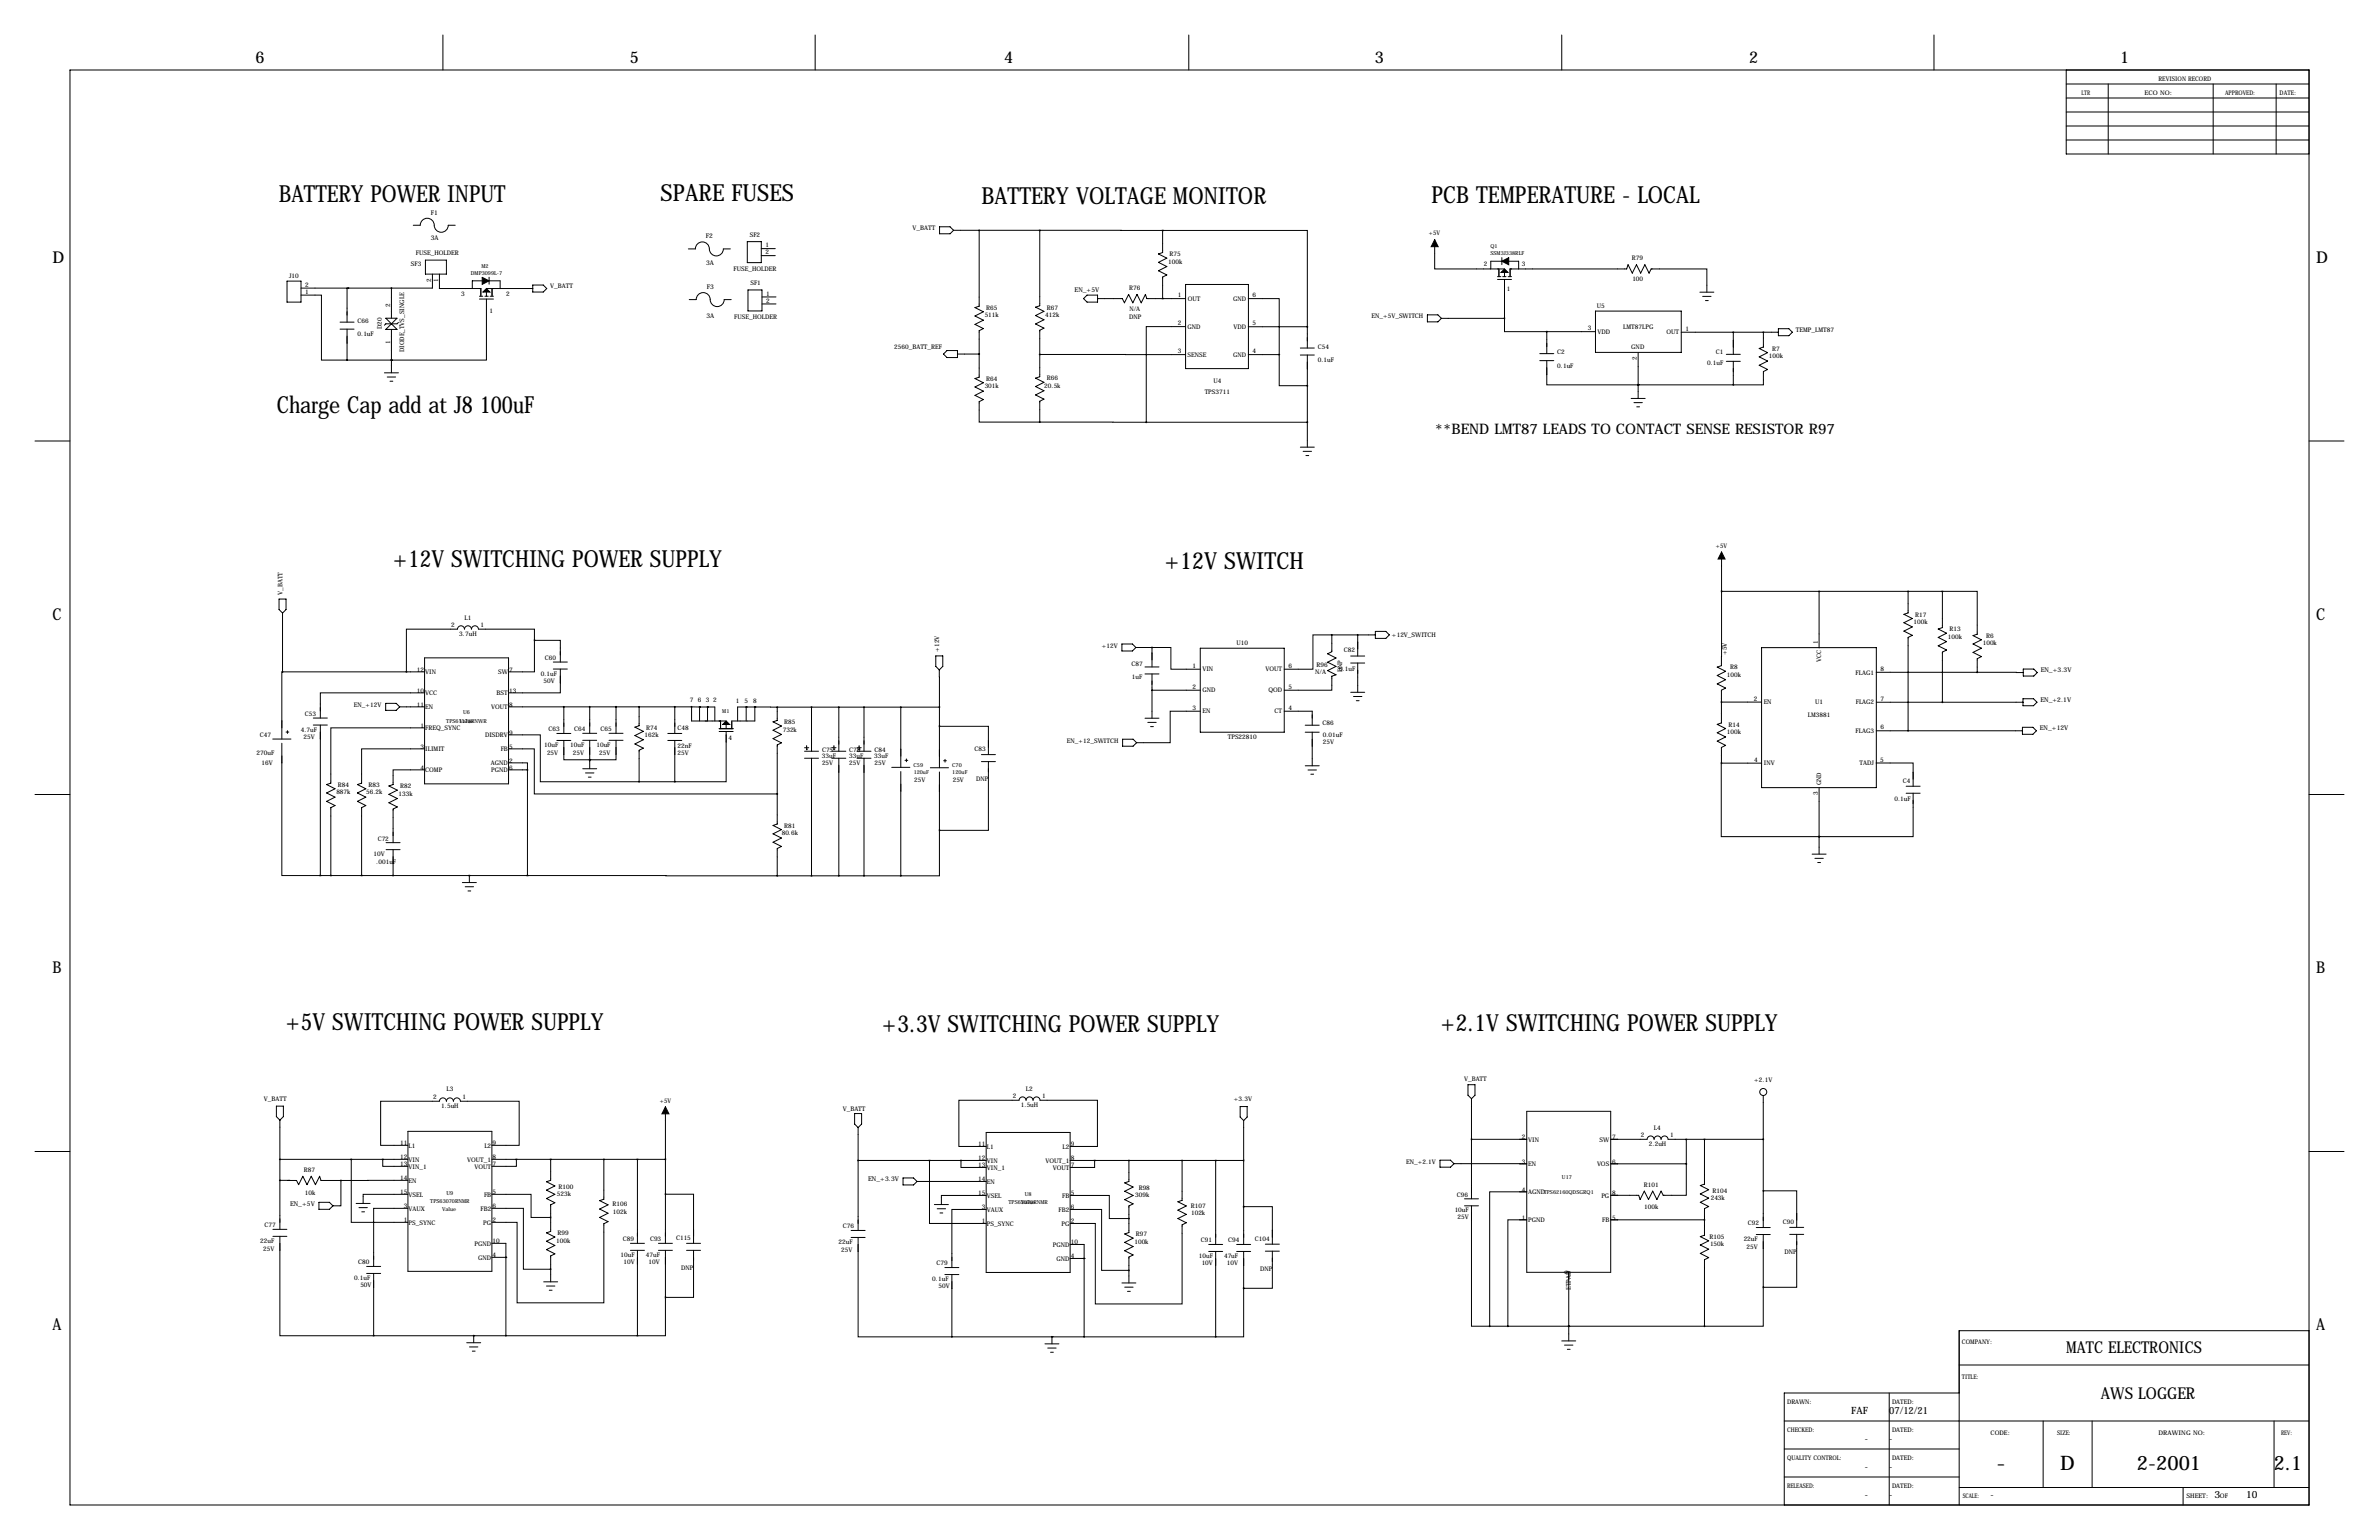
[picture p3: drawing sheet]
<svg xmlns="http://www.w3.org/2000/svg" width="864mm" height="559mm" viewBox="0 0 864 559" stroke-linecap="round" stroke-linejoin="round" font-family="sans-serif">
<defs><g id="words">
<g font-size="8.6">
<text x="101.2" y="73.3">BATTERY POWER INPUT</text>
<text x="239.8" y="72.8">SPARE FUSES</text>
<text x="356.3" y="74">BATTERY VOLTAGE MONITOR</text>
<text x="519.6" y="73.7">PCB TEMPERATURE - LOCAL</text>
<text x="100.5" y="149.9">Charge Cap add at J8 100uF</text>
<text x="142.7" y="205.7">+12V SWITCHING POWER SUPPLY</text>
<text x="422.9" y="206.5">+12V SWITCH</text>
<text x="103.7" y="373.9">+5V SWITCHING POWER SUPPLY</text>
<text x="320.3" y="374.3">+3.3V SWITCHING POWER SUPPLY</text>
<text x="523" y="374">+2.1V SWITCHING POWER SUPPLY</text>
</g>
<g font-size="7.3">
<text x="724.8" y="533.4">-</text>
<text x="747.9" y="533.4">D</text>
<text x="775.7" y="533.4">2-2001</text>
<text x="825.4" y="533.4">2.1</text>
</g>
<g font-size="5.9">
<text x="92.7" y="22.9">6</text>
<text x="228.6" y="22.9">5</text>
<text x="364.5" y="22.9">4</text>
<text x="499.1" y="22.9">3</text>
<text x="635" y="22.9">2</text>
<text x="769.6" y="22.9">1</text>
<text x="19" y="95.2">D</text>
<text x="840.7" y="95.2">D</text>
<text x="19" y="224.8">C</text>
<text x="840.7" y="224.8">C</text>
<text x="19" y="353.1">B</text>
<text x="840.7" y="353.1">B</text>
<text x="19" y="482.6">A</text>
<text x="840.7" y="482.6">A</text>
<text x="750.1" y="491">MATC ELECTRONICS</text>
<text x="762.7" y="507.5">AWS LOGGER</text>
</g>
<text font-size="5.3" x="520.9" y="157.5">**BEND LMT87 LEADS TO CONTACT SENSE RESISTOR R97</text>
<g font-size="3.6">
<text x="672" y="513.1">FAF</text>
<text x="685.8" y="513.1">07/12/21</text>
<text x="677" y="523.2">-</text>
<text x="685.8" y="523.2">-</text>
<text x="677" y="533.4">-</text>
<text x="685.8" y="533.4">-</text>
<text x="677" y="543.6">-</text>
<text x="685.8" y="543.6">-</text>
<text x="722.6" y="543.6">-</text>
<text x="803.9" y="543.6">3</text>
<text x="815.3" y="543.6">10</text>
</g>
<g font-size="2.4">
<text x="156.4" y="77.9">F1</text>
<text x="156.4" y="87.3">3A</text>
<text x="256.2" y="86.5">F2</text>
<text x="256.3" y="96.3">3A</text>
<text x="256.5" y="104.9">F3</text>
<text x="390.1" y="105.9">EN_+5V</text>
<text x="256.5" y="115.3">3A</text>
<text x="626.8" y="237.7" transform="rotate(-90 626.8 237.7)">+5V</text>
<text x="740.8" y="243.8">EN_+3.3V</text>
<text x="740.7" y="254.6">EN_+2.1V</text>
<text x="740.5" y="264.9">EN_+12V</text>
<text x="315.2" y="428.7">EN_+3.3V</text>
<text x="105.3" y="437.5">EN_+5V</text>
</g>
<g font-size="2.3">
<text x="783.6" y="29.2">REVISION RECORD</text>
<text x="755.6" y="34.3">LTR</text>
<text x="778.5" y="34.3">ECO NO:</text>
<text x="807.7" y="34.3">APPROVED:</text>
<text x="827.5" y="34.3">DATE:</text>
<text x="331.3" y="83.6">V_BATT</text>
<text x="272.2" y="85.9">SF2</text>
<text x="277.9" y="89.7">1</text>
<text x="518.7" y="85.4">+5V</text>
<text x="151" y="92.7">FUSE_HOLDER</text>
<text x="277.9" y="92.3">2</text>
<text x="424.1" y="95.7">100k</text>
<text x="424.6" y="93">R75</text>
<text x="592.4" y="94.3">R79</text>
<text x="105" y="101">J10</text>
<text x="149.2" y="96.4">SF3</text>
<text x="266.3" y="98.2">FUSE_HOLDER</text>
<text x="538.7" y="96.6">2</text>
<text x="552.4" y="96.7">3</text>
<text x="110.8" y="104">2</text>
<text x="110.8" y="106.6">1</text>
<text x="156.5" y="102.3" transform="rotate(-90 156.5 102.3)">2</text>
<text x="159" y="102.3" transform="rotate(-90 159 102.3)">1</text>
<text x="167.4" y="107.4">3</text>
<text x="183.7" y="107.3">2</text>
<text x="199.7" y="104.4">V_BATT</text>
<text x="272.4" y="103.4">SF1</text>
<text x="278.1" y="107.2">1</text>
<text x="409.9" y="105.3">R76</text>
<text x="427.6" y="107.8">1</text>
<text x="454.7" y="107.8">6</text>
<text x="547" y="105.5">1</text>
<text x="592.6" y="102">100</text>
<text x="141.6" y="111.4" transform="rotate(-90 141.6 111.4)">2</text>
<text x="177.7" y="113.6">1</text>
<text x="278.1" y="109.8">2</text>
<text x="358" y="112.5">R65</text>
<text x="380" y="112.3">R67</text>
<text x="410" y="112.8">N/A</text>
<text x="431.1" y="109.2">OUT</text>
<text x="447.6" y="109.2">GND</text>
<text x="579.7" y="111.9">U5</text>
<text x="129.8" y="117.1">C66</text>
<text x="138.6" y="119.5" transform="rotate(-90 138.6 119.5)">D20</text>
<text x="266.5" y="115.7">FUSE_HOLDER</text>
<text x="357.5" y="115.2">511k</text>
<text x="379.5" y="115">412k</text>
<text x="409.9" y="115.6">DNP</text>
<text x="427.5" y="118">2</text>
<text x="431.1" y="119.3">GND</text>
<text x="447.8" y="119.4">VDD</text>
<text x="454.7" y="118.1">5</text>
<text x="497.8" y="115.5">EN_+5V_SWITCH</text>
<text x="576.4" y="119.8">3</text>
<text x="589.3" y="119.2">LMT87LPG</text>
<text x="129.8" y="122.1">0.1uF</text>
<text x="141.6" y="124.9" transform="rotate(-90 141.6 124.9)">1</text>
<text x="579.9" y="121.2">VDD</text>
<text x="605" y="121.4">OUT</text>
<text x="611.8" y="120">1</text>
<text x="651.9" y="120.3">TEMP_LMT87</text>
<text x="146.7" y="127.9" transform="rotate(-90 146.7 127.9)">DIODE_TVS_SINGLE</text>
<text x="324.6" y="126.5">2560_BATT_REF</text>
<text x="427.5" y="128.2">3</text>
<text x="431.1" y="129.5">SENSE</text>
<text x="447.6" y="129.5">GND</text>
<text x="454.7" y="128.2">4</text>
<text x="478.4" y="126.5">C54</text>
<text x="478.4" y="131.5">0.1uF</text>
<text x="565.3" y="128.6">C2</text>
<text x="592.2" y="126.6">GND</text>
<text x="594.2" y="130.8" transform="rotate(-90 594.2 130.8)">2</text>
<text x="622.9" y="128.4">C1</text>
<text x="642.1" y="130">100k</text>
<text x="643.3" y="127.3">R7</text>
<text x="565.3" y="133.5">0.1uF</text>
<text x="619.7" y="132.6">0.1uF</text>
<text x="357.5" y="140.9">301k</text>
<text x="358" y="138.2">R64</text>
<text x="379.1" y="140.8">20.5k</text>
<text x="380" y="138.1">R66</text>
<text x="437.3" y="143">TPS3711</text>
<text x="440.5" y="138.8">U4</text>
<text x="622.9" y="198.8">+5V</text>
<text x="102.6" y="215.8" transform="rotate(-90 102.6 215.8)">V_BATT</text>
<text x="163.8" y="227.5">2</text>
<text x="168.6" y="224.8">L1</text>
<text x="174.4" y="227.5">1</text>
<text x="694.7" y="226.5">100k</text>
<text x="695.2" y="223.8">R17</text>
<text x="166.7" y="230.9">3.7uH</text>
<text x="505.3" y="231.3">+12V_SWITCH</text>
<text x="659.8" y="233.6" transform="rotate(-90 659.8 233.6)">1</text>
<text x="707.1" y="231.8">100k</text>
<text x="707.6" y="229.1">R13</text>
<text x="721" y="231.5">R6</text>
<text x="197.8" y="239.5">C60</text>
<text x="341" y="236.5" transform="rotate(-90 341 236.5)">+12V</text>
<text x="399.9" y="235">+12V</text>
<text x="448.8" y="234.2">U10</text>
<text x="487.8" y="236.7">C82</text>
<text x="719.8" y="234.2">100k</text>
<text x="151.3" y="243.8">12</text>
<text x="154.4" y="244.6">VIN</text>
<text x="180.8" y="244.6">SW</text>
<text x="184.9" y="243.8">7</text>
<text x="196.3" y="245.1">0.1uF</text>
<text x="410.7" y="241.7">C87</text>
<text x="432.9" y="242.3">1</text>
<text x="436.5" y="243.6">VIN</text>
<text x="459.4" y="243.6">VOUT</text>
<text x="467.7" y="242.3">6</text>
<text x="477.4" y="244.6">N/A</text>
<text x="477.9" y="241.9">R96</text>
<text x="486.1" y="243.4">0.1uF</text>
<text x="487.2" y="243.9" transform="rotate(-90 487.2 243.9)">DNP</text>
<text x="626.9" y="245.6">100k</text>
<text x="628.1" y="242.9">R8</text>
<text x="661.2" y="240.2" transform="rotate(-90 661.2 240.2)">VCC</text>
<text x="673.6" y="244.7">FLAG1</text>
<text x="682.6" y="243.4">8</text>
<text x="151.3" y="251.4">10</text>
<text x="184.9" y="251.4">13</text>
<text x="197.3" y="247.9">50V</text>
<text x="410.9" y="246.5">1uF</text>
<text x="432.9" y="249.9">2</text>
<text x="436.5" y="251.3">GND</text>
<text x="460.5" y="251.3">QOD</text>
<text x="467.7" y="249.9">5</text>
<text x="128.5" y="256.5">EN_+12V</text>
<text x="151.3" y="256.5">11</text>
<text x="154.4" y="252.2">VCC</text>
<text x="154.4" y="257.3">EN</text>
<text x="178.3" y="257.3">VOUT</text>
<text x="180.3" y="252.2">BST</text>
<text x="184.9" y="256.5">8</text>
<text x="250.4" y="254.9">7</text>
<text x="253.3" y="254.8">6</text>
<text x="256.2" y="254.9">3</text>
<text x="258.9" y="254.9">2</text>
<text x="267.1" y="255.1">1</text>
<text x="270.2" y="255.1">5</text>
<text x="273.4" y="255.1">8</text>
<text x="432.9" y="257.6">3</text>
<text x="467.7" y="257.6">4</text>
<text x="636.7" y="254.3">2</text>
<text x="640.2" y="255.6">EN</text>
<text x="658.9" y="255.3">U1</text>
<text x="673.7" y="255.6">FLAG2</text>
<text x="682.7" y="254.3">7</text>
<text x="110.7" y="259.8">C53</text>
<text x="284.7" y="262.8">R85</text>
<text x="436.5" y="258.9">EN</text>
<text x="462.7" y="258.9">CT</text>
<text x="480.1" y="263">C86</text>
<text x="627.4" y="263.7">R14</text>
<text x="656.3" y="260.2">LM3881</text>
<text x="94.3" y="267.4">C47</text>
<text x="109.2" y="265.5">4.7uF</text>
<text x="110.2" y="268.3">25V</text>
<text x="152.6" y="264.1">1</text>
<text x="154.4" y="264.9">FREQ_SYNC</text>
<text x="176.1" y="267.5">DISDRV</text>
<text x="184.9" y="266.6">9</text>
<text x="199.1" y="265.4">C63</text>
<text x="208.5" y="265.3">C64</text>
<text x="218" y="265.3">C65</text>
<text x="234" y="267.4">162k</text>
<text x="234.5" y="264.7">R74</text>
<text x="246" y="264.9">C48</text>
<text x="264.5" y="268.4">4</text>
<text x="284.1" y="265.5">732k</text>
<text x="387.3" y="269.5">EN_+12_SWITCH</text>
<text x="445.7" y="268.3">TPS22810</text>
<text x="480.2" y="267.3">0.01uF</text>
<text x="626.9" y="266.4">100k</text>
<text x="673.6" y="266">FLAG3</text>
<text x="682.6" y="264.7">6</text>
<text x="93.2" y="273.9">270uF</text>
<text x="152.6" y="271.7">3</text>
<text x="154.4" y="272.5">ILIMIT</text>
<text x="181.8" y="272.5">FB</text>
<text x="184.9" y="271.7">5</text>
<text x="197.6" y="271.1">10uF</text>
<text x="198.6" y="273.8">25V</text>
<text x="207" y="271">10uF</text>
<text x="208" y="273.8">25V</text>
<text x="216.5" y="271">10uF</text>
<text x="217.5" y="273.8">25V</text>
<text x="246" y="271.6">22nF</text>
<text x="246" y="274.1">25V</text>
<text x="298.3" y="275.1">33uF</text>
<text x="298.4" y="272.8">C75</text>
<text x="308.3" y="272.8">C78</text>
<text x="308.3" y="275.2">33uF</text>
<text x="317.3" y="275.2">33uF</text>
<text x="317.4" y="272.8">C84</text>
<text x="353.8" y="272.5">C83</text>
<text x="480.2" y="270.1">25V</text>
<text x="94.9" y="277.4">16V</text>
<text x="152.6" y="279.3">4</text>
<text x="154.4" y="280.2">COMP</text>
<text x="178.2" y="277.6">AGND</text>
<text x="178.3" y="280.2">PGND</text>
<text x="184.9" y="276.8">2</text>
<text x="184.9" y="279.3">6</text>
<text x="298.4" y="277.8">25V</text>
<text x="308.3" y="277.8">25V</text>
<text x="317.4" y="277.8">25V</text>
<text x="636.7" y="276.4">4</text>
<text x="640.3" y="277.7">INV</text>
<text x="675" y="277.7">TADJ</text>
<text x="682.5" y="276.4">5</text>
<text x="122.6" y="285.5">R84</text>
<text x="133.8" y="285.5">R83</text>
<text x="145.2" y="286">R82</text>
<text x="331.8" y="283.7">25V</text>
<text x="345.8" y="283.8">25V</text>
<text x="354.3" y="283.5">DNP</text>
<text x="661.2" y="285" transform="rotate(-90 661.2 285)">GND</text>
<text x="690.8" y="284">C4</text>
<text x="122.1" y="288.2">887k</text>
<text x="132.9" y="288.2">56.2k</text>
<text x="144.7" y="288.7">133k</text>
<text x="659.8" y="288.5" transform="rotate(-90 659.8 288.5)">3</text>
<text x="687.7" y="290.6">0.1uF</text>
<text x="137.1" y="305">C72</text>
<text x="283.8" y="303.1">80.6k</text>
<text x="284.7" y="300.4">R81</text>
<text x="135.6" y="310.7">10V</text>
<text x="136.6" y="313.5">.001uF</text>
<text x="372.4" y="395.9">L2</text>
<text x="531.5" y="392.4">V_BATT</text>
<text x="636.8" y="392.4">+2.1V</text>
<text x="95.8" y="399.3">V_BATT</text>
<text x="157.2" y="398.8">2</text>
<text x="162.1" y="396">L3</text>
<text x="167.9" y="398.8">1</text>
<text x="239.5" y="400.1">+5V</text>
<text x="367.6" y="398.5">2</text>
<text x="370.6" y="401.8">1.5uH</text>
<text x="378.3" y="398.5">1</text>
<text x="447.9" y="399.6">+3.3V</text>
<text x="160.2" y="402.2">1.5uH</text>
<text x="305.9" y="403">V_BATT</text>
<text x="552.4" y="413.4">2</text>
<text x="585.2" y="413.4">7</text>
<text x="595.6" y="412.6">2</text>
<text x="600.3" y="410.1">L4</text>
<text x="606.3" y="412.6">1</text>
<text x="145.2" y="415.6">11</text>
<text x="148.3" y="416.4">L1</text>
<text x="175.8" y="416.4">L2</text>
<text x="178.8" y="415.6">9</text>
<text x="355.1" y="416">11</text>
<text x="358.2" y="416.8">L1</text>
<text x="385.7" y="416.8">L2</text>
<text x="388.7" y="416">9</text>
<text x="554.7" y="414.2">VIN</text>
<text x="580.6" y="414.2">SW</text>
<text x="598.6" y="416">2.2uH</text>
<text x="110.3" y="425.3">R87</text>
<text x="145.2" y="420.7">12</text>
<text x="145.2" y="423.2">13</text>
<text x="148.3" y="421.5">VIN</text>
<text x="148.3" y="424">VIN_1</text>
<text x="169.6" y="421.5">VOUT_1</text>
<text x="172.3" y="424">VOUT</text>
<text x="178.8" y="423.2">7</text>
<text x="178.8" y="420.7">8</text>
<text x="355.1" y="421.1">12</text>
<text x="355.1" y="423.6">13</text>
<text x="358.2" y="421.9">VIN</text>
<text x="358.2" y="424.4">VIN_1</text>
<text x="379.5" y="421.9">VOUT_1</text>
<text x="382.2" y="424.4">VOUT</text>
<text x="388.7" y="423.6">7</text>
<text x="388.7" y="421.1">8</text>
<text x="510.4" y="422.2">EN_+2.1V</text>
<text x="552.4" y="422.3">3</text>
<text x="554.7" y="423.1">EN</text>
<text x="579.7" y="423.1">VOS</text>
<text x="585.2" y="422.3">6</text>
<text x="145.2" y="428.3">14</text>
<text x="148.3" y="429.1">EN</text>
<text x="202.8" y="431.4">R100</text>
<text x="355.1" y="428.7">14</text>
<text x="358.2" y="429.5">EN</text>
<text x="413.4" y="431.8">R98</text>
<text x="596.7" y="430.7">R101</text>
<text x="110.7" y="433.6">10k</text>
<text x="145.2" y="433.4">15</text>
<text x="148.3" y="434.2">VSEL</text>
<text x="175.7" y="434.2">FB</text>
<text x="178.8" y="433.4">5</text>
<text x="202.2" y="433.9">523k</text>
<text x="222.4" y="437.8">R106</text>
<text x="355.1" y="433.8">15</text>
<text x="358.2" y="434.6">VSEL</text>
<text x="385.6" y="434.6">FB</text>
<text x="388.7" y="433.8">5</text>
<text x="412.1" y="434.3">309k</text>
<text x="528.8" y="434.2">C96</text>
<text x="552.4" y="432.5">4</text>
<text x="554.7" y="433.3">AGND</text>
<text x="581.3" y="434.5">PG</text>
<text x="585.2" y="433.7">8</text>
<text x="621" y="435.3">243k</text>
<text x="621.6" y="432.8">R104</text>
<text x="146.6" y="443.5">1</text>
<text x="146.6" y="438.5">3</text>
<text x="148.3" y="439.3">VAUX</text>
<text x="174.4" y="439.3">FB2</text>
<text x="178.8" y="443.5">2</text>
<text x="178.8" y="438.5">6</text>
<text x="222.5" y="440.5">102k</text>
<text x="356.5" y="443.9">1</text>
<text x="356.5" y="438.9">3</text>
<text x="358.2" y="439.7">VAUX</text>
<text x="384.3" y="439.7">FB2</text>
<text x="388.7" y="443.9">2</text>
<text x="388.7" y="438.9">6</text>
<text x="432.3" y="438.2">R107</text>
<text x="432.4" y="440.9">102k</text>
<text x="528.1" y="439.9">10uF</text>
<text x="529.1" y="442.5">25V</text>
<text x="552.4" y="442.6">1</text>
<text x="554.7" y="443.4">PGND</text>
<text x="581.6" y="443.4">FB</text>
<text x="585.2" y="442.6">5</text>
<text x="596.9" y="438.6">100k</text>
<text x="96" y="445.3">C77</text>
<text x="148.3" y="444.3">PS_SYNC</text>
<text x="175.4" y="444.3">PG</text>
<text x="202.4" y="448.2">R99</text>
<text x="245.4" y="449.8">C115</text>
<text x="305.9" y="445.7">C76</text>
<text x="358.2" y="444.7">PS_SYNC</text>
<text x="385.3" y="444.7">PG</text>
<text x="412.3" y="448.6">R97</text>
<text x="620.6" y="449.6">R105</text>
<text x="634.5" y="444.7">C92</text>
<text x="647.2" y="444">C90</text>
<text x="94.5" y="451">22uF</text>
<text x="95.5" y="453.8">25V</text>
<text x="172.3" y="452">PGND</text>
<text x="178.8" y="451.2">10</text>
<text x="201.9" y="450.9">100k</text>
<text x="226.1" y="450.4">C89</text>
<text x="236" y="450.4">C93</text>
<text x="304.4" y="451.4">22uF</text>
<text x="305.4" y="454.2">25V</text>
<text x="382.2" y="452.4">PGND</text>
<text x="388.7" y="451.6">10</text>
<text x="411.8" y="451.3">100k</text>
<text x="436" y="450.8">C91</text>
<text x="445.9" y="450.8">C94</text>
<text x="455.5" y="450.1">C104</text>
<text x="620.8" y="452.3">150k</text>
<text x="633" y="450.3">22uF</text>
<text x="634" y="453.1">25V</text>
<text x="647.8" y="455">DNP</text>
<text x="130" y="458.8">C80</text>
<text x="173.6" y="457">GND</text>
<text x="178.8" y="456.2">4</text>
<text x="225.3" y="456.1">10uF</text>
<text x="226.3" y="458.6">10V</text>
<text x="234.4" y="456.1">47uF</text>
<text x="235.5" y="458.6">10V</text>
<text x="247.3" y="460.8">DNP</text>
<text x="340" y="459.2">C79</text>
<text x="383.5" y="457.4">GND</text>
<text x="388.7" y="456.6">4</text>
<text x="435.2" y="456.5">10uF</text>
<text x="436.2" y="459">10V</text>
<text x="444.3" y="456.5">47uF</text>
<text x="445.4" y="459">10V</text>
<text x="457.4" y="461.1">DNP</text>
<text x="128.5" y="464.5">0.1uF</text>
<text x="130.8" y="467">50V</text>
<text x="338.4" y="464.9">0.1uF</text>
<text x="340.7" y="467.4">50V</text>
<text x="569.5" y="462.2" transform="rotate(-90 569.5 462.2)">9</text>
<text x="570.3" y="468.1" transform="rotate(-90 570.3 468.1)">ETPAD</text>
<text x="712.2" y="487.7">COMPANY:</text>
<text x="712.2" y="500.4">TITLE:</text>
<text x="648.7" y="509.3">DRAWN:</text>
<text x="686.8" y="509.3">DATED:</text>
<text x="648.7" y="519.4">CHECKED:</text>
<text x="686.8" y="519.4">DATED:</text>
<text x="722.6" y="520.7">CODE:</text>
<text x="746.8" y="520.7">SIZE:</text>
<text x="783.6" y="520.7">DRAWING NO:</text>
<text x="828" y="520.7">REV:</text>
<text x="648.7" y="529.6">QUALITY CONTROL:</text>
<text x="686.8" y="529.6">DATED:</text>
<text x="648.7" y="539.8">RELEASED:</text>
<text x="686.8" y="539.8">DATED:</text>
<text x="712.5" y="543.6">SCALE:</text>
<text x="793.7" y="543.6">SHEET:</text>
<text x="805.8" y="543.6">OF</text>
</g>
<g font-size="2">
<text x="541" y="90.1">Q1</text>
<text x="541" y="92.4">SSM3J338RLF</text>
<text x="170.9" y="99.9">DMP3099L-7</text>
<text x="174.8" y="97.4">M2</text>
<text x="162" y="262.3">TPS61178RNWR</text>
<text x="166.8" y="262.3">Value</text>
<text x="168.1" y="259.1">U6</text>
<text x="262.2" y="258.7">M1</text>
<text x="331.6" y="278.3">C59</text>
<text x="331.7" y="280.9">120uF</text>
<text x="345.6" y="278.5">C70</text>
<text x="345.7" y="281">120uF</text>
<text x="567" y="427.9">U17</text>
<text x="156.2" y="436.6">TPS63070RNMR</text>
<text x="162.1" y="433.5">U9</text>
<text x="366.1" y="437">TPS63070RNMR</text>
<text x="370.6" y="437">Value</text>
<text x="372" y="433.9">U8</text>
<text x="560.4" y="433.2">TPS62160QDSGRQ1</text>
<text x="160.5" y="439.3">Value</text>
</g>
</g></defs>
<g fill="none" stroke="#000" stroke-width=".36">
<path d="M160.8 12.7v12.7M295.9 12.7v12.7M431.5 12.7v12.7M566.9 12.7v12.7M702.1 12.7v12.7M25.4 25.4h812.8v520.7h-812.8zM750.1 25.4v30.5h88.1M750.1 35.6h88.1M750.1 30.5h88.1M765.3 30.5v25.4M803.4 30.5v25.4M826.3 30.5v25.4"/>
<path d="M750.1 50.8h88.1M750.1 45.7h88.1M750.1 40.6h88.1M150 81.7h2.6a2.6 2.6 0 0 1 2.8-2.5 2.6 2.6 0 0 1 2.3 3.1 2.54 2.54 0 0 0 2.8 2 2.54 2.54 0 0 0 2.2-2.6h2.6M154.4 94.4h7.7v5.1h-7.7zM157 99.5v5h-47.7M159.5 99.5v5.2h15v2.8M249.9 90.3h2.5a2.6 2.6 0 0 1 2.9-2.5 2.6 2.6 0 0 1 2.3 3.1 2.54 2.54 0 0 0 2.7 1.9 2.54 2.54 0 0 0 2.3-2.5h2.5M271.3 87.7h5.1v7.6h-5.1zM276.4 90.2h5M276.4 92.8h5M341.1 82.3h3.8l1.3 1.3-1.3 1.2h-3.8z"/>
<path d="M346.2 83.6h31.2M355.4 83.6v27.5l-1.5 .5 3.1 1.5-3.1 1.6 3.1 1.5-3.1 1.5 3.1 1.5-1.6 .8v16.9l-1.5 .5 3.1 1.5-3.1 1.5 3.1 1.5-3.1 1.6 3.1 1.5-1.6 .7v7.5h22M377.4 83.6h44.6M377.4 83.6v27.3l-1.5 .6 3.1 1.5-3.1 1.5 3.1 1.5-3.1 1.6 3.1 1.5-1.6 .7v16.9l-1.5 .5 3.1 1.5-3.1 1.6 3.1 1.5-3.1 1.5 3.1 1.5-1.6 .8v7.6M422 83.6h52.6v35M422 83.6v8l-1.5 .6 3.1 1.5-3.1 1.5 3.1 1.5-3.1 1.5 3.1 1.6-1.6 .7v7.9M520.8 87v10.6h25.4M541.2 97.6v-2.8h10.1v2.8M544.1 97.6v2.8M545.2 93.5v2.5M546.2 98.9v1.5M104.2 102h5.1v7.6h-5.1z"/>
<path d="M109.3 107.1h7.4v23.6h9.3M123.4 116.9h5.1M123.4 119.4h5.1M126 119.4v11.3M126.5 104.5h-.5v12.4M140.1 115.5h4l-4 4h4zM142.1 104.5v11M142.1 119.5v15.8M144.6 117l-.5 .5h-4l-.6 .5M171.4 104.7v-2.8h10.2v2.8M174 108.5h5.1M174 107.5h1.3"/>
<path d="M176 107.5h1.2M176.6 108.5v22.2h-34.5M176.6 106v1.5M176.6 104.7h16.8M177.5 100.6v2.5M177.9 107.5h1.2M178.6 104.7v2.8M193.4 103.4h3.8l1.3 1.3-1.3 1.3h-3.8zM250.2 108.7h2.5a2.6 2.6 0 0 1 2.9-2.5 2.6 2.6 0 0 1 2.3 3.1 2.54 2.54 0 0 0 2.7 1.9 2.54 2.54 0 0 0 2.3-2.5h2.5M271.5 105.2h5.1v7.6h-5.1zM276.6 107.7h5.1M276.6 110.3h5.1"/>
<path d="M393.3 108.4l1.3-1.3h3.8v2.5h-3.8zM398.4 108.4h9l.8 1.5 1.5-3.1 1.5 3.1 1.5-3.1 1.6 3.1 1.5-3.1 .5 1.6h14.1M430.3 118.5h-14.2v34.7M430.4 103.2h22.8v30.6h-22.8zM453.1 108.4h11.3v20.3M453.1 118.6h21.5M474.6 118.6v7.7M518.2 114.2h3.8l1.2 1.3-1.2 1.3h-3.8zM523.2 115.5h23M543.6 101.4h5.1M543.6 100.4h1.2M545.5 100.4h1.2"/>
<path d="M546.2 115.5v4.8h15.3M546.2 101.4v14.1M547.5 100.4h1.2M548.2 100.4v-2.8h42.3l.5-1.5 1.5 3 1.6-3 1.5 3 1.5-3 1.5 3 .8-1.5h20.2v8.4M579.2 112.9h31.1v15h-31.1zM617.1 106h5M618.1 107.5h3M619.1 109.1h1M645.6 119.3h3.8l1.2 1.2-1.2 1.3h-3.8zM126 130.7h16.1M139.5 135.3h5.1M140.6 136.8h3"/>
<path d="M141.6 138.3h1M142.1 130.7h.1M342.5 128.5l1.3-1.3h3.8v2.5h-3.8zM347.6 128.5h7.8M377.4 128.6l52.9 .1M453.1 128.7h11.3M464.4 128.7v11.3h10.2M472 126.3h5.1M472 128.8h5.1M474.6 128.8v33.5M559 128.3h5M559 130.9h5"/>
<path d="M561.5 130.9v8.7h33.2M561.5 120.3h17.7M561.5 120.3v8M594.7 139.6h.1M594.7 128v16.6M594.7 139.6h34.5M610.3 120.5h35.3M626.7 131.1h5M626.7 128.6h5M629.2 120.5v8.1M629.2 131.1v8.5M640.1 120.5v5.4l-1.5 .5 3.1 1.6-3.1 1.5 3.1 1.5-3.1 1.5 3.1 1.6-1.6 .7v4.8h-10.9"/>
<path d="M377.4 153.2h38.7M416.1 153.2h58.5M592.1 144.6h5.1M593.1 146.1h3.1M594.2 147.6h1M12.7 160h12.7M472 162.3h5.1M473 163.8h3.1M474.1 165.3h1M838.2 160h12.7M101.3 217.4h2.5v3.8l-1.2 1.3-1.3-1.3zM624.9 214.6v27l-1.5 .5 3 1.5-3 1.5 3 1.5-3 1.6 3 1.5-1.5 .7v4.4"/>
<path d="M624.9 200.3v14.3M624.9 214.6h80.2M660.3 214.6v20.5M692.7 214.6v7.8l-1.6 .5 3.1 1.5-3.1 1.6 3.1 1.5-3.1 1.5 3.1 1.5-1.5 .8v33.9M705.1 214.6h12.7v15.5l-1.6 .5 3.1 1.6-3.1 1.5 3.1 1.5-3.1 1.5 3.1 1.6-1.5 .7v4.9M705.1 214.6v13.1l-1.5 .5 3 1.6-3 1.5 3 1.5-3 1.5 3 1.6-1.5 .7v18.2M102.6 222.5v21.3M154.1 238.7h30.5v45.7h-30.5zM166.1 228.3h-18.6v15.5M166.1 228.3a1.27 1.27 0 0 1 1.2-1.2 1.27 1.27 0 0 1 1.3 1.2M168.6 228.3a1.27 1.27 0 0 1 1.3-1.2 1.27 1.27 0 0 1 1.2 1.2M171.1 228.3a1.27 1.27 0 0 1 1.3-1.2 1.27 1.27 0 0 1 1.3 1.2h20.3v4.1"/>
<path d="M194 232.4h9.4v7.8M194 232.4v11.4h-9.4M339.7 238h2.5v3.8l-1.2 1.3-1.3-1.3zM407.3 233.7h3.8l1.2 1.2-1.2 1.3h-3.8zM412.3 234.9h5.9M418.2 234.9h6.8v7.9h10.7M418.2 234.9v7.1M435.7 235.2h30.5v30.5h-30.5zM483.5 230.4h-6.9v12.4h-10.4M483.5 230.4v6.1l-1.6 .7 3.1 1.6-3.1 1.5 3.1 1.5-3.1 1.5 3.1 1.6-1.5 .5v5h-17.3M483.5 230.4h15.8M490.3 238h5.1"/>
<path d="M492.9 230.4v7.6M499.3 229.1h3.8l1.2 1.3-1.2 1.2h-3.8zM639.5 235h41.6v50.8h-41.6zM102.6 243.8h-.3v24.4M102.6 243.8h51.5M140 255.2h3.8l1.3 1.3-1.3 1.3h-3.8zM145.1 256.5h9M154.1 251.4h-37.8v9.2M184.6 256.5h66.5M200.9 240.2h5M200.9 242.8h5M203.4 242.8v8.6h-18.8"/>
<path d="M204.7 256.5v9.6M214.1 256.5v9.6M223.6 256.5v9.6M232 256.5v6.8l-1.5 .6 3 1.5-3 1.5 3 1.5-3 1.6 3 1.5-1.5 .7v11.5M245 256.5v9.6M251.1 256.5v5.1h12.5M251.1 256.5h2.8M253.9 256.5h.1M253.9 256.5h5.6v5.1M253.9 256.5v5.1M256.8 256.5h.1M256.8 256.5v5.1"/>
<path d="M270.9 256.5h.1M270.9 256.5v5.1M274 256.5l8.1 .1M274 256.5h.1M274 256.5v5.1h-8.4v2.8M274 256.5h-6.2v5.1M282.1 256.6v4.8l-1.5 .5 3.1 1.5-3.1 1.6 3.1 1.5-3.1 1.5 3.1 1.5-1.6 .8v28.7l-1.5 .5 3.1 1.5-3.1 1.6 3.1 1.5-3.1 1.5 3.1 1.5-1.6 .8v9.9M282.1 256.6h58.9M294.6 256.6v16M304.5 256.6v16M313.6 256.6v16M327 256.6v21.8"/>
<path d="M341 243.1v13.5M341 256.6v22M415.6 244.6h5.1M415.6 242h5.1M418.2 250.4h17.5M418.2 244.6v16M435.7 258.1h-10.9v11.4h-12.2M466.2 258.1h10.2v5M490.3 240.6h5.1M490.3 251.2h5.1M491.3 252.7h3.1M492.4 254.3h1"/>
<path d="M492.9 240.6v10.6M624.9 254.8h14.6M624.9 254.8v7.5l-1.5 .5 3 1.6-3 1.5 3 1.5-3 1.5 3 1.6-1.5 .7v5.7M681.1 243.9h36.7M681.1 254.8h53.3M717.8 243.9l16.7 .1M734.4 253.5h3.8l1.2 1.3-1.2 1.3h-3.8zM734.5 242.8h3.8l1.2 1.2-1.2 1.3h-3.8zM99 268.2h6.6M102.3 269.2h.1M102.3 269.7v48h14M103.8 265.6h1.1"/>
<path d="M104.3 265.1v1M113.7 260.6h5.1M113.7 263.1h5.1M116.3 263.1v54.6M154.1 279.3h-11.4v5.4l-1.5 .5 3 1.5-3 1.5 3 1.6-3 1.5 3 1.5-1.5 .8v12.2M154.1 271.7h-22.8v12.5l-1.6 .5 3.1 1.5-3.1 1.5 3.1 1.6-3.1 1.5 3.1 1.5-1.5 .8v24.6M154.1 264.1h-34v20.1l-1.5 .5 3 1.5-3 1.5 3 1.6-3 1.5 3 1.5-1.5 .8v24.6M184.6 266.6h11.5v17.1h35.9M184.6 271.7h9.4v16.4h88.1M184.6 276.8h6.9v2.5M184.6 279.3h6.9M191.5 279.3v38.4"/>
<path d="M202.1 266.1h5.1M202.1 268.7h5.1M204.7 268.7v7h9.4M211.5 266.1h5.1M211.5 268.6h5.1M211.5 278.9h5.1M214.1 275.7h.1M214.1 268.6v10.3M221.1 266.1h5.1M221.1 268.6h5.1M223.6 268.6v7.1h-9.5M242.4 266.1h5.1"/>
<path d="M242.4 268.7h5.1M245 268.7v15M261.1 264.4h5M261.1 265.4h5M261.6 261.6v2.8M263.6 265.4v18.3h-18.6M263.6 262.9v1.5M292 272.6h5.1M292 275.1h5.1M292 271.3h1.6M292.8 271.8h.1M292.8 270.6v1.5"/>
<path d="M294.6 275.1v42.7M302 272.6h5M302 275.1h5M302 271.3h1.5M302.7 271.8h.1M302.7 270.6v1.5M304.5 275.1v42.7M311.1 272.6h5.1M311.1 275.1h5.1M311.1 271.3h1.5M311.9 271.8h.1M311.9 270.6v1.5"/>
<path d="M313.6 275.1v42.7M323.7 278.4h6.6M327 279.5h.1M327 280v37.8M328.5 275.9h1M329 275.4v1M337.7 278.6h6.6M341 279.6h.1M341 263.6h17.8v10.2M342.5 276h1.1M343.1 275.5v1.1M356.3 276.4h5"/>
<path d="M356.3 273.8h5M358.8 276.4v24.9h-17.8M407.5 268.2h3.8l1.3 1.3-1.3 1.3h-3.8zM415.6 260.6h5.1M416.7 262.1h3M417.7 263.7h1M473.8 265.7h5.1M473.8 263.1h5.1M473.8 277.9h5.1M474.8 279.4h3.1M476.4 265.7v12.2M624.9 276.9l-.1 26.7h35.5"/>
<path d="M624.9 276.9h14.6M681 276.9h13.5v8.4M681.1 265.2h53.1M734.2 263.9h3.8l1.2 1.3-1.2 1.2h-3.8zM12.7 288.3h12.7M212.5 280.5h3.1M213.6 282h1M232 283.7h13M341 280.1v21.2M475.8 280.9h1.1M660.3 285.8v24.1M691.9 287.8h5.1"/>
<path d="M691.9 285.3h5.1M694.5 287.8v15.8h-34.2M838.2 288.3h12.7M116.3 317.7h75.2M140.2 305.8h5M140.2 308.3h5M142.7 308.3v9.4M170.4 317.7h.1M170.4 317.7v2.5M191.5 317.7l90.6 .1M282.1 317.8h44.9M341 301.3v16.5h-14"/>
<path d="M657.8 309.9h5.1M658.8 311.5h3.1M659.8 313h1.1M660.3 303.6h.1M167.8 320.2h5.1M168.9 321.8h3M169.9 323.3h1M532.9 393.6h2.5v3.8l-1.2 1.3-1.3-1.3zM534.2 398.7v36.3M640.1 397.5v47.9M12.7 417.8h12.7M100.3 401.4h2.6v3.8l-1.3 1.3-1.3-1.3z"/>
<path d="M101.6 406.5v39.6M148.1 415.6h-9.9v-16h21.3a1.27 1.27 0 0 1 1.3-1.2 1.27 1.27 0 0 1 1.3 1.2 1.27 1.27 0 0 1 1.2-1.2 1.27 1.27 0 0 1 1.3 1.2 1.27 1.27 0 0 1 1.3-1.2 1.27 1.27 0 0 1 1.2 1.2h21.4v16h-9.9M148.1 410.5h30.5v50.8h-30.5zM241.6 401.6v49.6M310.2 404.1h2.6v3.8l-1.3 1.2-1.3-1.2zM311.5 409.1v37.4M358 416h-9.9v-16.8h21.8a1.27 1.27 0 0 1 1.3-1.2 1.27 1.27 0 0 1 1.3 1.2 1.27 1.27 0 0 1 1.2-1.2 1.27 1.27 0 0 1 1.3 1.2 1.27 1.27 0 0 1 1.3-1.2 1.27 1.27 0 0 1 1.2 1.2h20.9v16.8h-9.9M358 410.9h30.5v50.8h-30.5zM450.2 401.5h2.5v3.8l-1.2 1.3-1.3-1.3zM451.5 406.6v45M534.2 413.4h20M554.2 403.3h30.5v58.4h-30.5z"/>
<path d="M584.7 413.4h13.2a1.27 1.27 0 0 1 1.3-1.2 1.27 1.27 0 0 1 1.3 1.2 1.27 1.27 0 0 1 1.2-1.2 1.27 1.27 0 0 1 1.3 1.2 1.27 1.27 0 0 1 1.3-1.2 1.27 1.27 0 0 1 1.2 1.2h34.6M612.1 413.4v8.9M618.7 413.4v16.3l-1.5 .5 3.1 1.5-3.1 1.5 3.1 1.5-3.1 1.6 3.1 1.5-1.6 .8v9.6l-1.5 .5 3.1 1.5-3.1 1.6 3.1 1.5-3.1 1.5 3.1 1.5-1.6 .8v24.1M838.2 417.8h12.7M101.6 428.3h6l.8 1.6 1.5-3.1 1.6 3.1 1.5-3.1 1.5 3.1 1.5-3.1 .5 1.5h7.2M101.6 420.7h46.5M115.8 436.3h3.8l1.3 1.2-1.3 1.3h-3.8zM123.7 428.3v9.2h-2.8M127.5 420.7v22.8h20.6M129.3 436.7h5.1M130.3 438.2h3M131.3 439.7h1"/>
<path d="M138.9 420.7v2.5h9.2M148.1 438.5h-12.5v21M148.1 433.4h-16.3v3.3M148.1 428.3h-24.4M178.6 433.4h14.2v8.4h7.1M178.6 438.5h11.4v22.1h9.9M178.6 420.7h63M187.5 420.7v2.5h-8.9M199.9 420.7v7.6l-1.5 .5 3 1.5-3 1.6 3 1.5-3 1.5 3 1.5-1.5 .8v9.6l-1.5 .5 3 1.6-3 1.5 3 1.5-3 1.5 3 1.6-1.5 .7v9.4M219.2 420.7v14.5l-1.5 .5 3 1.5-3 1.5 3 1.5-3 1.6 3 1.5-1.5 .7v28.7h-31.5v-29.2h-9.1M231.4 420.7v30.5M241.6 433.3h10.2v17.9"/>
<path d="M311.5 421.1h46.5M327.8 427.4h3.8l1.3 1.3-1.3 1.3h-3.8zM332.9 428.7h25.1M337.4 421.1v22.8h20.6M339.2 437.1h5.1M340.2 438.6h3.1M348.8 421.1v2.5h9.2M358 438.9h-12.5v21M358 433.8h-16.3v3.3M388.5 433.8h14.2v8.4h7.1M388.5 438.9h11.4v22.1h9.9M388.5 421.1h63"/>
<path d="M397.4 421.1v2.5h-8.9M409.8 421.1v7.6l-1.5 .5 3 1.5-3 1.6 3 1.5-3 1.5 3 1.5-1.5 .8v9.6l-1.5 .6 3 1.5-3 1.5 3 1.5-3 1.5 3 1.6-1.5 .7v9.4M429.1 421.1v14.5l-1.5 .5 3 1.5-3 1.5 3 1.5-3 1.6 3 1.5-1.5 .7v28.8h-31.5v-29.3h-9.1M441.3 421.1v30.5M451.5 437.8h10.4v13.7M522.7 421h3.8l1.3 1.2-1.3 1.3h-3.8zM527.8 422.2l26.4 .1M531.6 435h5.1M531.6 437.5h5.1M534.2 437.5v43.7h6.6M554.2 432.5h-13.4v48.7M584.7 422.3h27.4"/>
<path d="M612.1 422.3v11.4h-8.3l-.8-1.5-1.5 3.1-1.6-3.1-1.5 3.1-1.5-3.1-1.5 3.1-.5-1.6h-10.2M640.1 432.1h12.1v13.3M99.1 446.1h5M99.1 448.6h5M101.6 448.6v36.1h34M133.1 459.5h5.1M178.6 451.2h5v33.5M178.6 456.2h5M183.6 456.2h.1M228.9 451.2h5M228.9 453.7h5M231.4 453.7v31"/>
<path d="M239 451.2h5.1M239 453.7h5.1M241.6 453.7v17.1M249.2 451.2h5.1M249.2 453.7h5.1M251.8 453.7v17.1h-10.2M309 446.5h5M309 449h5M311.5 449v36.1h34M341.2 440.1h1M343 459.9h5.1M388.5 451.6h5v33.5"/>
<path d="M388.5 456.6h5M393.5 456.6h.1M438.8 451.6h5M438.8 454.1h5M441.3 454.1v31M448.9 451.6h5.1M448.9 454.1h5.1M451.5 454.1v13.4M459.3 454h5.1M459.3 451.5h5.1M461.9 454v13.5h-10.4M554.2 442.6h-6.8v38.6"/>
<path d="M584.7 442.6h34M637.5 445.4h5.1M637.5 448h5.1M640.1 448v19.1M649.7 447.9h5.1M649.7 445.4h5.1M652.2 447.9v19.2h-12.1M133.1 462.1h5.1M135.6 462.1v22.6M197.4 465.1h5M198.4 466.6h3M199.4 468.2h1"/>
<path d="M241.6 470.8v13.9h-10.2M343 462.5h5.1M345.5 462.5v22.6M407.3 465.5h5M408.3 467.1h3M409.3 468.6h1M451.5 467.5v17.6h-10.2M569.5 461.7v24.9M640.1 467.1v14.1h-21.4M135.6 484.7h95.8M169.4 487.2h5.1M170.4 488.7h3.1"/>
<path d="M171.4 490.3h1.1M172 484.7h.1M172 484.7v2.5M345.5 485.1h95.8M379.3 487.6h5.1M380.3 489.2h3.1M381.4 490.7h1M381.9 485.1h.1M381.9 485.1v2.5M540.8 481.2h77.9M566.9 486.6h5.1M567.9 488.1h3.1"/>
<path d="M569 489.6h1M569.5 481.2h.1M711.2 495.3h127M838.2 482.9h-127v63.2M647.7 515.6h190.5M685.8 505.5v40.6M711.2 505.5h-63.5v40.6M741.7 515.6v24.2M759.5 515.6v24.2M825.5 515.6v24.2M647.7 535.9h63.5M647.7 525.8h63.5"/>
<path d="M711.2 539.8h127M792.5 539.8v6.3"/>
<circle cx="640.1" cy="396.2" r="1.27"/>
</g>
<path d="M520.8 87l1.3 2.5h-2.6zM544.9 98.9l1.3-1.3 1.2 1.3zM545.2 94.8l2.5-1.3v2.6zM175.1 100.6l2.4 1.3-2.4 1.3zM175.3 106l1.3-1.3 1.3 1.3zM624.9 200.3l1.3 2.5h-2.5zM263.6 261.6l1.3 1.3h-2.6zM241.6 401.6l1.2 2.6h-2.5z" fill="#000" stroke="#000" stroke-width=".36"/>
<path d="M348.8 421.1a.05 .05 0 0 0 .1 0 .05 .05 0 0 0-.1 0zM451.4 421.1a.05 .05 0 0 0 .1 0 .05 .05 0 0 0-.1 0zM397.3 421.1a.05 .05 0 0 0 .1 0 .05 .05 0 0 0-.1 0zM381.8 485.1a.05 .05 0 0 0 .1 0 .05 .05 0 0 0-.1 0zM393.5 485.1a.05 .05 0 0 0 .1 0 .05 .05 0 0 0-.1 0zM393.5 456.6a.05 .05 0 0 0 .1 0 .05 .05 0 0 0-.1 0zM345.5 485.1a.05 .05 0 0 0 .1 0 .05 .05 0 0 0-.1 0zM138.9 420.7a.05 .05 0 0 0 .1 0 .05 .05 0 0 0-.1 0zM187.4 420.7a.05 .05 0 0 0 .1 0 .05 .05 0 0 0-.1 0zM171.9 484.7a.05 .05 0 0 0 .1 0 .05 .05 0 0 0-.1 0zM183.6 484.7a.05 .05 0 0 0 .1 0 .05 .05 0 0 0-.1 0zM183.6 456.2a.05 .05 0 0 0 .1 0 .05 .05 0 0 0-.1 0zM135.6 484.7a.05 .05 0 0 0 .1 0 .05 .05 0 0 0-.1 0zM612.1 413.4a.05 .05 0 0 0 .1 0 .05 .05 0 0 0-.1 0zM612.1 422.3a.05 .05 0 0 0 .1 0 .05 .05 0 0 0-.1 0zM618.7 413.4a.05 .05 0 0 0 .1 0 .05 .05 0 0 0-.1 0zM618.7 442.6a.05 .05 0 0 0 .1 0 .05 .05 0 0 0-.1 0zM534.1 413.4a.05 .05 0 0 0 .1 0 .05 .05 0 0 0-.1 0zM569.4 481.2a.05 .05 0 0 0 .1 0 .05 .05 0 0 0-.1 0zM618.7 481.2a.05 .05 0 0 0 .1 0 .05 .05 0 0 0-.1 0zM569.4 481.2a.05 .05 0 0 0 .1 0 .05 .05 0 0 0-.1 0zM547.3 481.2a.05 .05 0 0 0 .1 0 .05 .05 0 0 0-.1 0zM540.7 481.2a.05 .05 0 0 0 .1 0 .05 .05 0 0 0-.1 0zM244.9 283.7a.05 .05 0 0 0 .1 0 .05 .05 0 0 0-.1 0zM131.2 317.7a.05 .05 0 0 0 .1 0 .05 .05 0 0 0-.1 0zM313.6 256.6a.05 .05 0 0 0 .1 0 .05 .05 0 0 0-.1 0zM313.6 317.8a.05 .05 0 0 0 .1 0 .05 .05 0 0 0-.1 0zM102.5 243.8a.05 .05 0 0 0 .1 0 .05 .05 0 0 0-.1 0zM191.4 317.7a.05 .05 0 0 0 .1 0 .05 .05 0 0 0-.1 0zM191.4 279.3a.05 .05 0 0 0 .1 0 .05 .05 0 0 0-.1 0zM492.8 230.4a.05 .05 0 0 0 .1 0 .05 .05 0 0 0-.1 0zM483.4 230.4a.05 .05 0 0 0 .1 0 .05 .05 0 0 0-.1 0zM282.1 317.8a.05 .05 0 0 0 .1 0 .05 .05 0 0 0-.1 0zM214 275.7a.05 .05 0 0 0 .1 0 .05 .05 0 0 0-.1 0zM214 275.7a.05 .05 0 0 0 .1 0 .05 .05 0 0 0-.1 0zM214 256.5a.05 .05 0 0 0 .1 0 .05 .05 0 0 0-.1 0zM464.3 128.7a.05 .05 0 0 0 .1 0 .05 .05 0 0 0-.1 0zM422 83.6a.05 .05 0 0 0 .1 0 .05 .05 0 0 0-.1 0zM377.4 128.6a.05 .05 0 0 0 .1 0 .05 .05 0 0 0-.1 0zM377.4 83.6a.05 .05 0 0 0 .1 0 .05 .05 0 0 0-.1 0zM377.4 153.2a.05 .05 0 0 0 .1 0 .05 .05 0 0 0-.1 0zM355.4 83.6a.05 .05 0 0 0 .1 0 .05 .05 0 0 0-.1 0zM355.4 128.5a.05 .05 0 0 0 .1 0 .05 .05 0 0 0-.1 0zM282.1 288.1a.05 .05 0 0 0 .1 0 .05 .05 0 0 0-.1 0zM594.6 139.6a.05 .05 0 0 0 .1 0 .05 .05 0 0 0-.1 0zM594.6 139.6a.05 .05 0 0 0 .1 0 .05 .05 0 0 0-.1 0zM282.1 256.6a.05 .05 0 0 0 .1 0 .05 .05 0 0 0-.1 0zM244.9 256.5a.05 .05 0 0 0 .1 0 .05 .05 0 0 0-.1 0zM251 256.5a.05 .05 0 0 0 .1 0 .05 .05 0 0 0-.1 0zM253.9 256.5a.05 .05 0 0 0 .1 0 .05 .05 0 0 0-.1 0zM256.8 256.5a.05 .05 0 0 0 .1 0 .05 .05 0 0 0-.1 0zM270.8 256.5a.05 .05 0 0 0 .1 0 .05 .05 0 0 0-.1 0zM241.5 420.7a.05 .05 0 0 0 .1 0 .05 .05 0 0 0-.1 0zM640.1 120.5a.05 .05 0 0 0 .1 0 .05 .05 0 0 0-.1 0zM546.1 115.5a.05 .05 0 0 0 .1 0 .05 .05 0 0 0-.1 0zM660.3 303.6a.05 .05 0 0 0 .1 0 .05 .05 0 0 0-.1 0zM660.3 303.6a.05 .05 0 0 0 .1 0 .05 .05 0 0 0-.1 0zM624.9 214.6a.05 .05 0 0 0 .1 0 .05 .05 0 0 0-.1 0zM717.7 243.9a.05 .05 0 0 0 .1 0 .05 .05 0 0 0-.1 0zM692.6 265.2a.05 .05 0 0 0 .1 0 .05 .05 0 0 0-.1 0zM660.3 214.6a.05 .05 0 0 0 .1 0 .05 .05 0 0 0-.1 0zM692.6 214.6a.05 .05 0 0 0 .1 0 .05 .05 0 0 0-.1 0zM422 108.4a.05 .05 0 0 0 .1 0 .05 .05 0 0 0-.1 0zM123.7 428.3a.05 .05 0 0 0 .1 0 .05 .05 0 0 0-.1 0zM241.5 433.3a.05 .05 0 0 0 .1 0 .05 .05 0 0 0-.1 0zM241.5 470.8a.05 .05 0 0 0 .1 0 .05 .05 0 0 0-.1 0zM451.4 437.8a.05 .05 0 0 0 .1 0 .05 .05 0 0 0-.1 0zM451.4 467.5a.05 .05 0 0 0 .1 0 .05 .05 0 0 0-.1 0z" fill="#000" stroke="#000" stroke-width=".63"/>
<use href="#words"/>
</svg>
